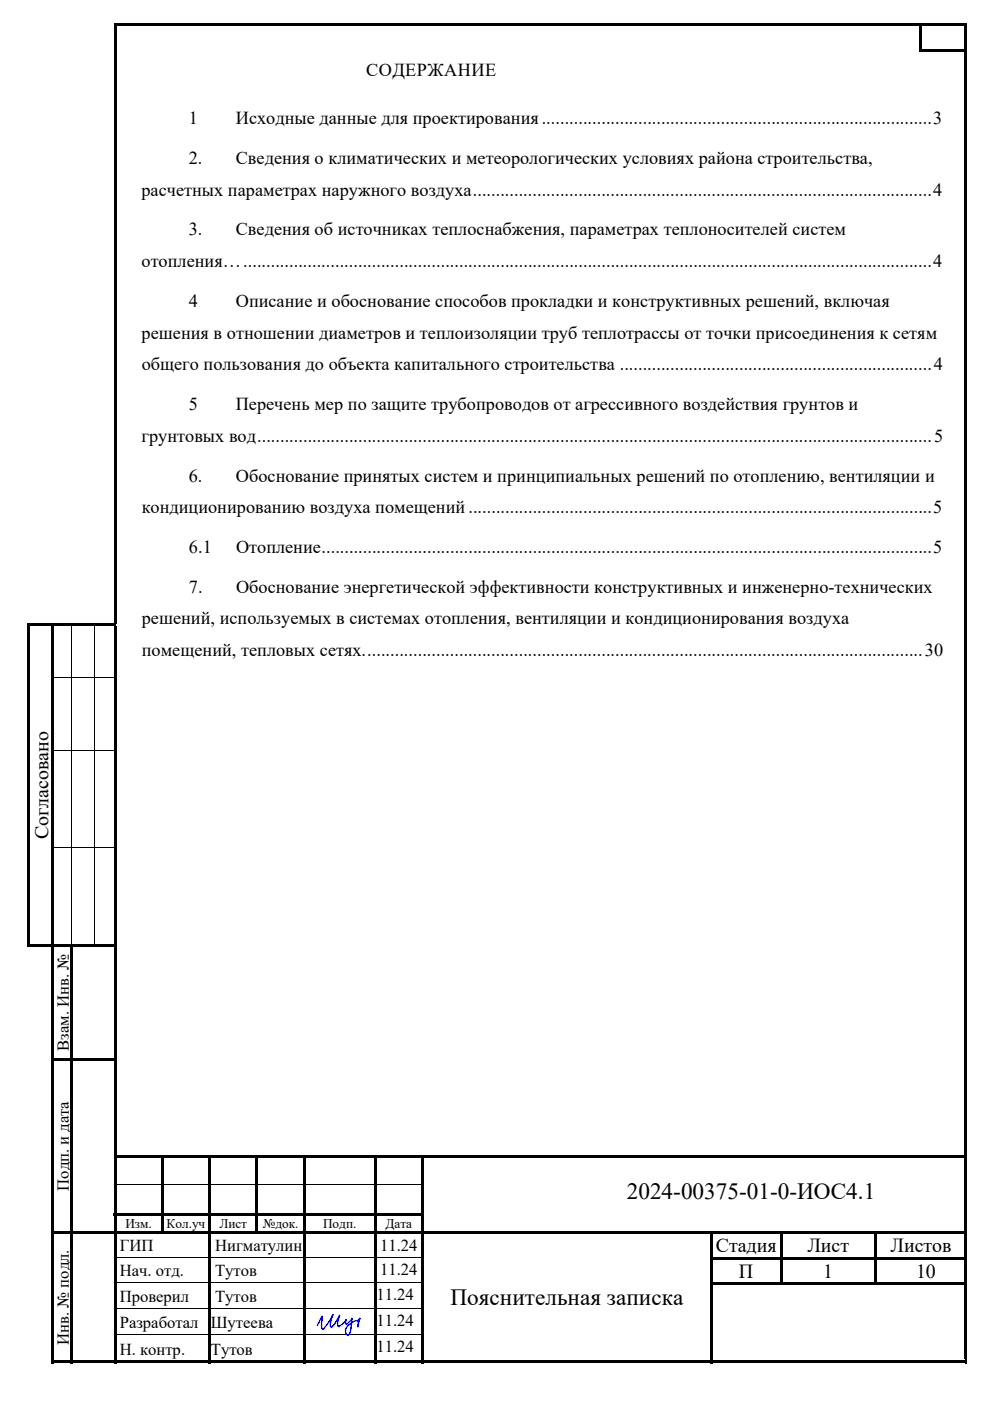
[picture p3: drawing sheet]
<svg xmlns="http://www.w3.org/2000/svg" width="210mm" height="297mm" viewBox="0 0 210 297" stroke-linecap="round" stroke-linejoin="round" font-family="sans-serif">
<defs><g id="words">
<g font-size="4.9">
<text x="132.9" y="254.1">2024-00375-01-0-ИОС4.1</text>
<text x="95.5" y="276.8">Пояснительная записка</text>
</g>
<g font-size="4.2">
<text x="10.3" y="177.9" transform="rotate(-90 10.3 177.9)">Согласовано</text>
<text x="151.8" y="265.5">Стадия</text>
<text x="171.2" y="265.5">Лист</text>
<text x="188.9" y="265.5">Листов</text>
<text x="156.7" y="270.9">П</text>
<text x="174.6" y="270.9">1</text>
<text x="194.3" y="270.9">10</text>
</g>
<g font-size="3.9">
<text x="77.7" y="16.1">СОДЕРЖАНИЕ</text>
<text x="40" y="26.3">1</text>
<text x="50" y="26.3">Исходные данные для проектирования.....................................................................................3</text>
<text x="40" y="34.8">2.</text>
<text x="50" y="34.8">Сведения о климатических и метеорологических условиях района строительства,</text>
<text x="30" y="41.5">расчетных параметрах наружного воздуха.................................................................................................... 4</text>
<text x="40" y="49.9">3.</text>
<text x="50" y="49.9">Сведения об источниках теплоснабжения, параметрах теплоносителей систем</text>
<text x="30" y="56.6">отопления… ...................................................................................................................................................... 4</text>
<text x="40" y="65.1">4</text>
<text x="50" y="65.1">Описание и обоснование способов прокладки и конструктивных решений, включая</text>
<text x="30" y="71.8">решения в отношении диаметров и теплоизоляции труб теплотрассы от точки присоединения к сетям</text>
<text x="30.1" y="78.5">общего пользования до объекта капитального строительства .................................................................... 4</text>
<text x="40" y="86.9">5</text>
<text x="50" y="86.9">Перечень мер по защите трубопроводов от агрессивного воздействия грунтов и</text>
<text x="30" y="93.6">грунтовых вод................................................................................................................................................... 5</text>
<text x="40" y="102.1">6.</text>
<text x="50" y="102.1">Обоснование принятых систем и принципиальных решений по отоплению, вентиляции и</text>
<text x="30.1" y="108.8">кондиционированию воздуха помещений ..................................................................................................... 5</text>
<text x="40.1" y="117.2">6.1</text>
<text x="50.1" y="117.2">Отопление..................................................................................................................................... 5</text>
<text x="40.1" y="125.7">7.</text>
<text x="50.1" y="125.7">Обоснование энергетической эффективности конструктивных и инженерно-технических</text>
<text x="30.1" y="132.4">решений, используемых в системах отопления, вентиляции и кондиционирования воздуха</text>
<text x="30.1" y="139.1">помещений, тепловых сетях. ......................................................................................................................... 30</text>
</g>
<g font-size="3.5">
<text x="14.6" y="222.8" transform="rotate(-90 14.6 222.8)">Взам. Инв. №</text>
<text x="14.6" y="252.5" transform="rotate(-90 14.6 252.5)">Подп. и дата</text>
<text x="25.4" y="265.2">ГИП</text>
<text x="45.6" y="265.2">Нигматулин</text>
<text x="80.6" y="265.2">11.24</text>
<text x="25.4" y="270.6">Нач. отд.</text>
<text x="45.6" y="270.6">Тутов</text>
<text x="79.8" y="275.6">11.24</text>
<text x="80.6" y="270.2">11.24</text>
<text x="25.4" y="276.1">Проверил</text>
<text x="25.4" y="281.6">Разработал</text>
<text x="44.7" y="281.6">Шутеева</text>
<text x="45.6" y="276.1">Тутов</text>
<text x="79.8" y="281.2">11.24</text>
<text x="14.6" y="285.1" transform="rotate(-90 14.6 285.1)">Инв. № подл.</text>
<text x="25.4" y="287.2">Н. контр.</text>
<text x="44.7" y="287.2">Тутов</text>
<text x="79.8" y="286.7">11.24</text>
</g>
<g font-size="2.8">
<text x="26.6" y="260.4">Изм.</text>
<text x="35.3" y="260.4">Кол.уч</text>
<text x="46.5" y="260.4">Лист</text>
<text x="55.7" y="260.4">№док.</text>
<text x="68.5" y="260.4">Подп.</text>
<text x="81.8" y="260.4">Дата</text>
</g>
</g></defs>
<g fill="#000">
<path d="M24.1 5h.6v.5h-.6zM24.1 5h180.9v.5h-180.9zM24.1 5.5h.6v5h-.6zM24.1 10.5h.6v.5h-.6zM195 5.5h.6v5h-.6zM195 10.5h.6v.5h-.6zM195 10.5h10v.5h-10zM204.8 5h.2v.5h-.2zM5.8 132.2h.5v.6h-.5zM5.8 132.2h9.9v.6h-9.9zM15.3 132.2h5.1v.6h-5.1zM20.1 132.2h4.6v.6h-4.6z"/>
<path d="M24.1 11h.6v121.2h-.6zM204.8 132.2h.2v.6h-.2zM5.8 132.8h.5v10.8h-.5zM5.8 143.6h.5v.5h-.5zM5.8 144.1h.5v15h-.5zM5.8 159.1h.5v.5h-.5zM10.8 132.8h.5v10.8h-.5zM10.8 143.6h.5v.5h-.5zM10.8 144.1h.5v15h-.5zM10.8 159.1h.5v.5h-.5zM15.1 143.6h.2v.5h-.2zM15.1 159.1h.2v.5h-.2z"/>
<path d="M19.9 143.6h.2v.5h-.2zM19.9 159.1h.2v.5h-.2zM24.1 132.8h.6v10.8h-.6zM24.1 143.6h.6v.5h-.6zM24.1 144.1h.6v15h-.6zM24.1 159.1h.6v.5h-.6zM204.8 143.6h.2v.5h-.2zM204.8 159.1h.2v.5h-.2zM5.8 159.6h.5v20h-.5zM10.8 159.6h.5v20h-.5zM24.1 159.6h.6v20h-.6zM5.8 179.6h.5v.6h-.5z"/>
<path d="M10.8 179.6h.5v.6h-.5zM15.1 179.6h.2v.6h-.2zM19.9 179.6h.2v.6h-.2zM24.1 179.6h.6v.6h-.6zM204.8 179.6h.2v.6h-.2zM5.8 180.2h.5v20h-.5zM5.8 200.2h.5v.5h-.5zM5.8 200.2h18.9v.5h-18.9zM10.8 180.2h.5v20h-.5zM24.1 180.2h.6v20h-.6zM204.8 200.2h.2v.5h-.2zM10.8 200.7h.5v23.6h-.5z"/>
<path d="M10.8 224.3h13.9v.6h-13.9zM14.9 200.7h.6v23.6h-.6zM24.1 200.7h.6v23.6h-.6zM204.8 224.3h.2v.6h-.2zM10.8 224.9h.5v20h-.5zM10.8 244.9h.5v.5h-.5zM10.8 245.4h.5v5.7h-.5zM10.8 251.1h.5v.5h-.5zM10.8 251.6h.5v5.7h-.5zM10.8 257.3h.5v.5h-.5zM14.9 224.9h.6v20h-.6zM14.9 244.9h.6v.5h-.6z"/>
<path d="M14.9 245.4h.6v5.7h-.6zM14.9 251.1h.6v.5h-.6zM14.9 251.6h.6v5.7h-.6zM14.9 257.3h.6v.5h-.6zM24.1 224.9h.6v20h-.6zM24.1 244.9h180.9v.5h-180.9zM24.1 245.4h.6v5.7h-.6zM24.1 251.1h.6v.5h-.6zM24.1 251.6h.6v5.7h-.6zM24.1 257.3h65.8v.5h-65.8zM34.2 245.4h.5v5.7h-.5zM34.2 251.1h.5v.5h-.5z"/>
<path d="M34.2 251.6h.5v5.7h-.5zM44.2 245.4h.5v5.7h-.5zM44.2 251.1h.5v.5h-.5zM44.2 251.6h.5v5.7h-.5zM54.2 245.4h.6v5.7h-.6zM54.2 251.1h.6v.5h-.6zM54.2 251.6h.6v5.7h-.6zM64.3 245.4h.5v5.7h-.5zM64.3 251.1h.5v.5h-.5zM64.3 251.6h.5v5.7h-.5zM79.3 245.4h.5v5.7h-.5zM79.3 251.1h.5v.5h-.5z"/>
<path d="M79.3 251.6h.5v5.7h-.5zM89.4 245.4h.5v5.7h-.5zM89.4 251.1h.5v.5h-.5zM89.4 251.6h.5v5.7h-.5zM204.8 251.1h.2v.5h-.2zM204.8 257.3h.2v.5h-.2zM10.8 257.8h.5v3.3h-.5zM10.8 261.1h194.2v.5h-194.2zM10.8 261.6h.5v4.9h-.5zM10.8 266.5h.5v.5h-.5zM10.8 267h.5v4.9h-.5zM10.8 271.9h.5v.5h-.5z"/>
<path d="M10.8 272.4h.5v5h-.5zM10.8 277.4h.5v.5h-.5zM14.9 257.8h.6v3.3h-.6zM14.9 261.6h.6v4.9h-.6zM14.9 266.5h.6v.5h-.6zM14.9 267h.6v4.9h-.6zM14.9 271.9h.6v.5h-.6zM14.9 272.4h.6v5h-.6zM14.9 277.4h.6v.5h-.6zM24.1 257.8h.6v3.3h-.6zM24.1 261.6h.6v4.9h-.6zM24.1 266.5h.6v.5h-.6z"/>
<path d="M24.1 267h.6v4.9h-.6zM24.1 271.9h.6v.5h-.6zM24.1 272.4h.6v5h-.6zM24.1 277.4h.6v.5h-.6zM34.2 257.8h.5v3.3h-.5zM44.2 257.8h.5v3.3h-.5zM44.2 261.6h.5v4.9h-.5zM44.2 266.5h.5v.5h-.5zM44.2 267h.5v4.9h-.5zM44.2 271.9h.5v.5h-.5zM44.2 272.4h.5v5h-.5zM44.2 277.4h.5v.5h-.5z"/>
<path d="M54.2 257.8h.6v3.3h-.6zM64.3 257.8h.5v3.3h-.5zM64.3 261.6h.5v4.9h-.5zM64.3 266.5h.5v.5h-.5zM64.3 267h.5v4.9h-.5zM64.3 271.9h.5v.5h-.5zM64.3 272.4h.5v5h-.5zM64.3 277.4h.5v.5h-.5zM79.3 257.8h.5v3.3h-.5zM79.3 261.6h.5v4.9h-.5zM79.3 266.5h.5v.5h-.5zM79.3 267h.5v4.9h-.5z"/>
<path d="M79.3 271.9h.5v.5h-.5zM79.3 272.4h.5v5h-.5zM79.3 277.4h.5v.5h-.5zM89.4 257.8h.5v3.3h-.5zM89.4 261.6h.5v4.9h-.5zM89.4 266.5h.5v.5h-.5zM89.4 267h.5v4.9h-.5zM89.4 271.9h.5v.5h-.5zM89.4 272.4h.5v5h-.5zM89.4 277.4h.5v.5h-.5zM150.6 261.6h.5v4.9h-.5zM150.6 266.5h54.4v.5h-54.4z"/>
<path d="M150.6 267h.5v4.9h-.5zM150.6 271.9h54.4v.5h-54.4zM150.6 272.4h.5v5h-.5zM150.6 277.4h.5v.5h-.5zM165.4 261.6h.5v4.9h-.5zM165.4 267h.5v4.9h-.5zM185.4 261.6h.5v4.9h-.5zM185.4 267h.5v4.9h-.5zM204.8 277.4h.2v.5h-.2zM10.8 277.9h.5v5h-.5zM10.8 282.9h.5v.6h-.5zM10.8 283.5h.5v5.5h-.5z"/>
<path d="M10.8 288.5h4.1v.5h-4.1zM14.9 277.9h.6v5h-.6zM14.9 282.9h.6v.6h-.6zM14.9 283.5h.6v5.5h-.6zM15.5 288.5h8.6v.5h-8.6zM24.1 277.9h.6v5h-.6zM24.1 282.9h.6v.6h-.6zM24.1 283.5h.6v5.5h-.6zM24.7 288.5h19.5v.5h-19.5zM44.2 277.9h.5v5h-.5zM44.2 282.9h.5v.6h-.5zM44.2 283.5h.5v5.5h-.5z"/>
<path d="M44.7 288.5h19.6v.5h-19.6zM64.3 277.9h.5v5h-.5zM64.3 282.9h.5v.6h-.5zM64.3 283.5h.5v5.5h-.5zM64.8 288.5h14.5v.5h-14.5zM79.3 277.9h.5v5h-.5zM79.3 282.9h.5v.6h-.5zM79.3 283.5h.5v5.5h-.5zM79.8 288.5h9.6v.5h-9.6zM89.4 277.9h.5v5h-.5zM89.4 282.9h.5v.6h-.5zM89.4 283.5h.5v5.5h-.5z"/>
<path d="M89.9 288.5h60.7v.5h-60.7zM150.6 277.9h.5v5h-.5zM150.6 282.9h.5v.6h-.5zM150.6 283.5h.5v5.5h-.5zM151.1 288.5h53.7v.5h-53.7zM204.8 282.9h.2v.6h-.2zM204.8 288.5h.2v.5h-.2z"/>
</g>
<g fill="none" stroke="#000" stroke-width=".25">
<path d="M204.9 5.5v5M204.9 11v121.2M204.9 132.8v10.8M204.9 144.1v15M204.9 159.6v20M204.9 180.2v20M204.9 200.7v23.6M204.9 224.9v20M204.9 245.4v5.7M204.9 251.6v5.7M204.9 257.8v3.3M204.9 261.6v4.9"/>
<path d="M204.9 267v4.9M204.9 272.4v5M204.9 277.9v5M204.9 283.5v5.5"/>
</g>
<g fill="none" stroke="#000" stroke-width=".21">
<path d="M15.2 132.8v10.8M20 132.8v10.8M11.3 143.7h3.8M11.3 159.2h3.8M15.2 144.1v15M15.2 159.6v20M15.3 143.7h4.6M15.3 159.2h4.6M20 144.1v15M20 159.6v20M20.1 143.7h4M20.1 159.2h4"/>
<path d="M11.3 179.7h3.8M15.3 179.7h4.6M20.1 179.7h4M15.2 180.2v20M20 180.2v20M24.7 251.2h9.5M34.7 251.2h9.5M44.7 251.2h9.5M54.8 251.2h9.5M64.8 251.2h14.5M79.8 251.2h9.6M24.7 266.6h19.5"/>
<path d="M24.7 271.9h19.5M24.7 277.5h19.5M44.7 266.6h19.6M44.7 271.9h19.6M44.7 277.5h19.6M64.8 266.6h14.5M64.8 271.9h14.5M64.8 277.5h14.5M79.8 266.6h9.6M79.8 271.9h9.6M79.8 277.5h9.6M24.7 283h19.5"/>
<path d="M44.7 283h19.6M64.8 283h14.5M79.8 283h9.6"/>
</g>
<path d="M204.8 5.1v282.9" fill="none" stroke="#000" stroke-width=".28"/>
<path d="M75.9 280.1l.4-.6-.4 1.8 .1-1.3a2.49 2.49 0 0 0-2.1 1 1.28 1.28 0 0 0-.1 2.1l.5-.7 .3-2.9-1 1.2h-.2l-.1-.1 .2-.8-.8 .9-.9 .5a3.5 3.5 0 0 1 .2-2.3l-.2 .4a3.9 3.9 0 0 1-1.6 2.1 4.2 4.2 0 0 1 .4-2.6 9.9 9.9 0 0 1-2.1 3 1.86 1.86 0 0 1-.2-1.8l.1-1-1.1 2" fill="none" stroke="#00f" stroke-width=".3"/>
<use href="#words"/>
</svg>
